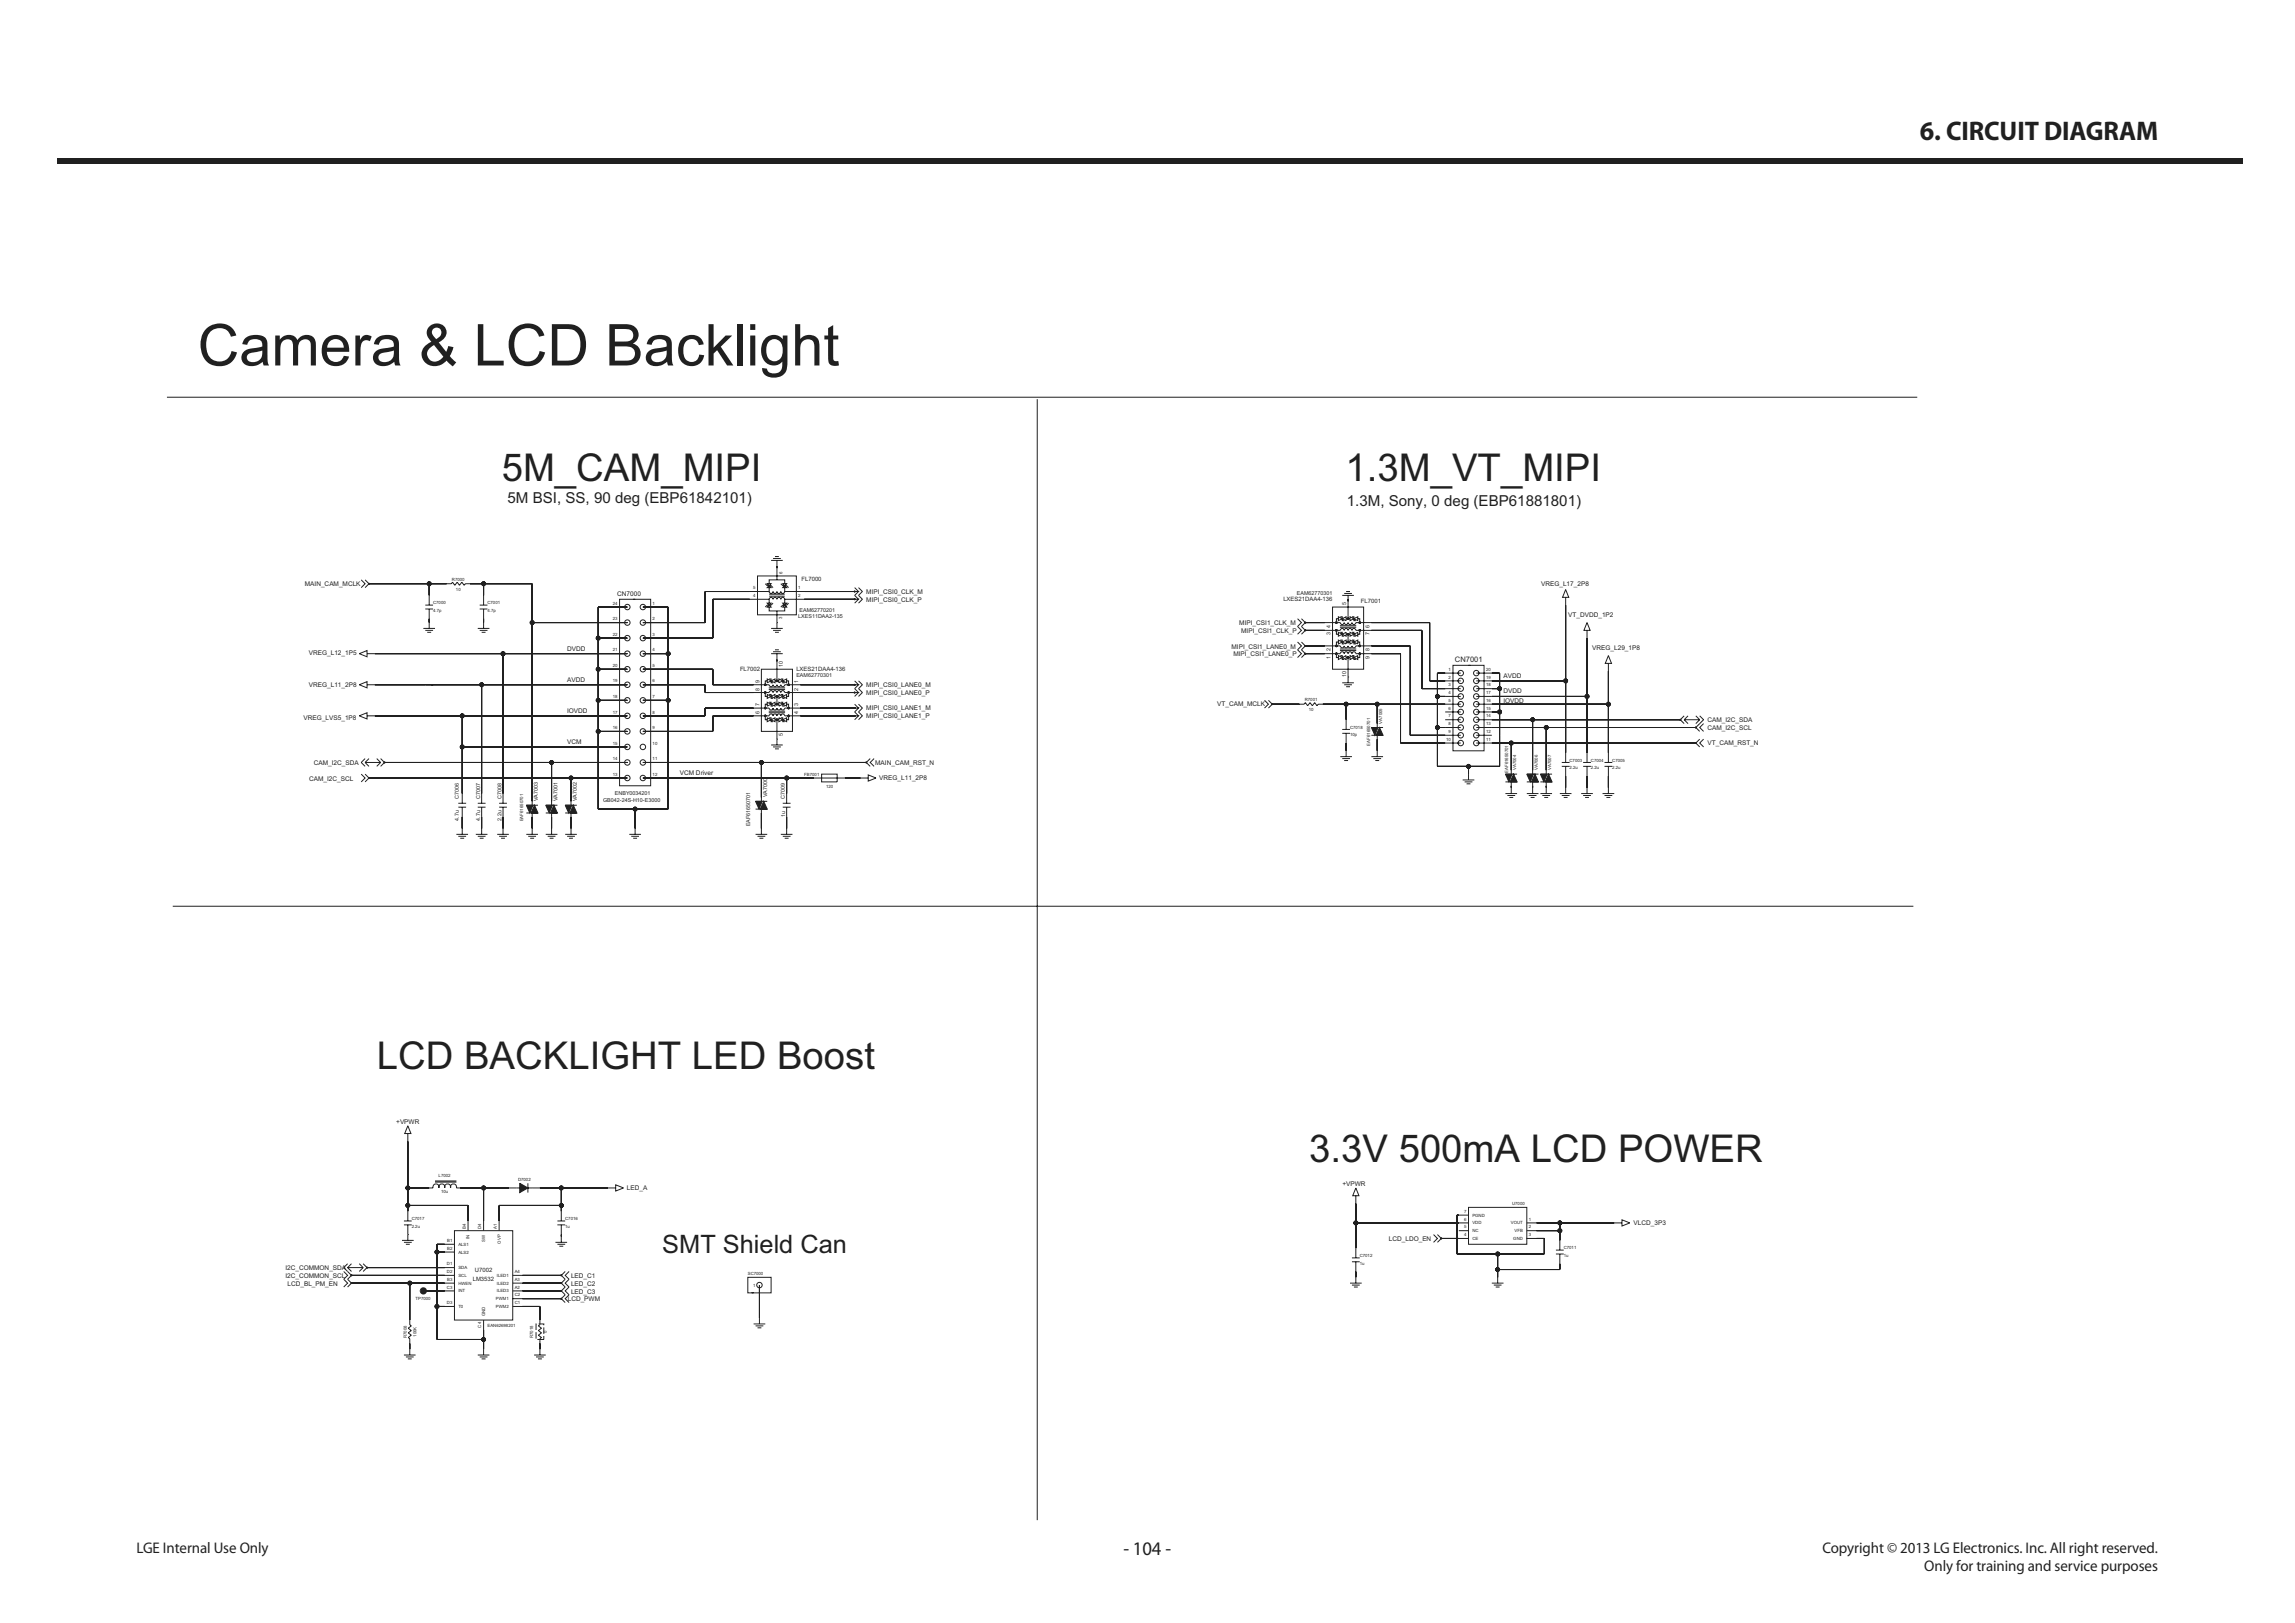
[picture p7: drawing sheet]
<svg xmlns="http://www.w3.org/2000/svg" width="420mm" height="297mm" viewBox="0 0 420 297" stroke-linecap="round" stroke-linejoin="round" font-family="sans-serif">
<defs><g id="words">
<text font-size="10.6" fill="#231f20" x="36.2" y="66.9">Camera &amp; LCD Backlight</text>
<g font-size="7" fill="#231f20">
<text x="91.8" y="88">5M_CAM_MIPI</text>
<text x="246.3" y="88.1">1.3M_VT_MIPI</text>
<text x="68.9" y="195.6">LCD BACKLIGHT LED Boost</text>
<text x="239.6" y="212.6">3.3V 500mA LCD POWER</text>
</g>
<text font-size="4.9" fill="#231f20" x="351.4" y="25.7">6. CIRCUIT DIAGRAM</text>
<text font-size="4.6" fill="#231f20" x="121.2" y="229.4">SMT Shield Can</text>
<text font-size="3.5" fill="#231f20" x="205.6" y="284.6">- 104 -</text>
<g font-size="2.8" fill="#231f20">
<text x="92.9" y="92">5M BSI, SS, 90 deg (EBP61842101)</text>
<text x="246.5" y="92.7">1.3M, Sony, 0 deg (EBP61881801)</text>
<text x="25" y="284.1">LGE Internal Use Only</text>
<text x="333.5" y="284.1">Copyright © 2013 LG Electronics. Inc. All right reserved.</text>
<text x="352.2" y="287.5">Only for training and service purposes</text>
</g>
<text font-size="1.4" fill="#231f20" x="266.3" y="121.2">CN7001</text>
<g font-size="1.2" fill="#231f20">
<text x="55.8" y="107.3">MAIN_CAM_MCLK</text>
<text x="282" y="107.1">VREG_L17_2P8</text>
<text x="112.9" y="109.1">CN7000</text>
<text x="158.5" y="110.1">MIPI_CSI0_CLK_P</text>
<text x="158.5" y="108.7">MIPI_CSI0_CLK_M</text>
<text x="287" y="112.8">VT_DVDD_1P2</text>
<text x="56.5" y="119.9">VREG_L12_1P5</text>
<text x="103.8" y="119.1">DVDD</text>
<text x="225.4" y="118.7">MIPI_CSI1_LANE0_M</text>
<text x="226.8" y="114.4">MIPI_CSI1_CLK_M</text>
<text x="227.2" y="115.9">MIPI_CSI1_CLK_P</text>
<text x="291.4" y="119">VREG_L29_1P8</text>
<text x="56.5" y="125.6">VREG_L11_2P8</text>
<text x="103.8" y="124.7">AVDD</text>
<text x="158.5" y="125.7">MIPI_CSI0_LANE0_M</text>
<text x="225.7" y="120.1">MIPI_CSI1_LANE0_P</text>
<text x="275.2" y="124">AVDD</text>
<text x="55.6" y="131.7">VREG_LVS5_1P8</text>
<text x="103.8" y="130.4">IOVDD</text>
<text x="158.5" y="130">MIPI_CSI0_LANE1_M</text>
<text x="158.5" y="127.2">MIPI_CSI0_LANE0_P</text>
<text x="158.5" y="131.4">MIPI_CSI0_LANE1_P</text>
<text x="222.8" y="129.2">VT_CAM_MCLK</text>
<text x="275.1" y="128.7">IOVDD</text>
<text x="275.2" y="126.9">DVDD</text>
<text x="103.8" y="136.1">VCM</text>
<text x="312.5" y="133.6">CAM_I2C_SCL</text>
<text x="312.5" y="132.1">CAM_I2C_SDA</text>
<text x="312.5" y="136.4">VT_CAM_RST_N</text>
<text x="56.6" y="142.9">CAM_I2C_SCL</text>
<text x="57.4" y="140">CAM_I2C_SDA</text>
<text x="124.4" y="141.8">VCM Driver</text>
<text x="160.2" y="140">MAIN_CAM_RST_N</text>
<text x="160.9" y="142.7">VREG_L11_2P8</text>
<text x="72.5" y="205.7">+VPWR</text>
<text x="114.7" y="217.8">LED_A</text>
<text x="245.7" y="217">+VPWR</text>
<text x="254.2" y="227.1">LCD_LDO_EN</text>
<text x="299" y="224.2">VLCD_3P3</text>
<text x="52.2" y="233.9">I2C_COMMON_SCL</text>
<text x="52.2" y="232.5">I2C_COMMON_SDA</text>
<text x="104.5" y="233.9">LED_C1</text>
<text x="52.6" y="235.3">LCD_BL_PM_EN</text>
<text x="103.9" y="238.2">LCD_PWM</text>
<text x="104.5" y="236.7">LED_C3</text>
<text x="104.5" y="235.3">LED_C2</text>
</g>
<g font-size="1.1" fill="#231f20">
<text x="146.7" y="106.3">FL7000</text>
<text x="234.9" y="110.1">LXES21DAA4-136</text>
<text x="249.1" y="110.4">FL7001</text>
<text x="135.4" y="122.9">FL7002</text>
<text x="145.7" y="122.9">LXES21DAA4-136</text>
<text x="86.9" y="232.7">U7002</text>
<text x="86.5" y="234.5">LM3532</text>
</g>
<g font-size="1" fill="#231f20">
<text x="146.1" y="113">LXES11DAA2-135</text>
<text x="146.3" y="112">EAM62770201</text>
<text x="237.3" y="109">EAM62770301</text>
<text x="246.3" y="110.7" transform="rotate(-90 246.3 110.7)">5</text>
<text x="243.5" y="119.1" transform="rotate(-90 243.5 119.1)">2</text>
<text x="243.5" y="116.3" transform="rotate(-90 243.5 116.3)">3</text>
<text x="243.5" y="114.8" transform="rotate(-90 243.5 114.8)">4</text>
<text x="250.6" y="119.1" transform="rotate(-90 250.6 119.1)">8</text>
<text x="250.6" y="116.3" transform="rotate(-90 250.6 116.3)">7</text>
<text x="250.6" y="114.8" transform="rotate(-90 250.6 114.8)">6</text>
<text x="139" y="125" transform="rotate(-90 139 125)">9</text>
<text x="143.2" y="122.1" transform="rotate(-90 143.2 122.1)">10</text>
<text x="145.7" y="123.9">EAM62770301</text>
<text x="146.1" y="125" transform="rotate(-90 146.1 125)">1</text>
<text x="243.5" y="120.5" transform="rotate(-90 243.5 120.5)">1</text>
<text x="246.3" y="123.9" transform="rotate(-90 246.3 123.9)">10</text>
<text x="250.6" y="120.5" transform="rotate(-90 250.6 120.5)">9</text>
<text x="139" y="130.6" transform="rotate(-90 139 130.6)">6</text>
<text x="139" y="129.2" transform="rotate(-90 139 129.2)">7</text>
<text x="139" y="126.4" transform="rotate(-90 139 126.4)">8</text>
<text x="146.1" y="130.6" transform="rotate(-90 146.1 130.6)">4</text>
<text x="146.1" y="129.2" transform="rotate(-90 146.1 129.2)">3</text>
<text x="146.1" y="126.4" transform="rotate(-90 146.1 126.4)">2</text>
<text x="143.2" y="134.7" transform="rotate(-90 143.2 134.7)">5</text>
<text x="84" y="146.3" transform="rotate(-90 84 146.3)">C7006</text>
<text x="87.9" y="146.3" transform="rotate(-90 87.9 146.3)">C7007</text>
<text x="91.8" y="146.3" transform="rotate(-90 91.8 146.3)">C7008</text>
<text x="98.5" y="146.6" transform="rotate(-90 98.5 146.6)">VA7003</text>
<text x="102" y="146.6" transform="rotate(-90 102 146.6)">VA7001</text>
<text x="105.6" y="146.6" transform="rotate(-90 105.6 146.6)">VA7002</text>
<text x="110.4" y="146.8">GB042-24S-H10-E3000</text>
<text x="112.5" y="145.4">ENBY0034201</text>
<text x="140.4" y="145.9" transform="rotate(-90 140.4 145.9)">VA7000</text>
<text x="143.6" y="146.3" transform="rotate(-90 143.6 146.3)">C7009</text>
<text x="143.7" y="149.5" transform="rotate(-90 143.7 149.5)">1u</text>
<text x="84" y="150.2" transform="rotate(-90 84 150.2)">4.7u</text>
<text x="87.9" y="150.2" transform="rotate(-90 87.9 150.2)">4.7u</text>
<text x="91.8" y="150.2" transform="rotate(-90 91.8 150.2)">2.2u</text>
<text x="137.3" y="151.2" transform="rotate(-90 137.3 151.2)">EAF61650701</text>
</g>
<g font-size=".8" fill="#231f20">
<text x="82.7" y="106.3">R7000</text>
<text x="137.8" y="107.8">5</text>
<text x="143.2" y="105" transform="rotate(-90 143.2 105)">6</text>
<text x="146.1" y="107.8">1</text>
<text x="79.3" y="112">4.7p</text>
<text x="79.3" y="110.6">C7000</text>
<text x="83.4" y="108.1">10</text>
<text x="89.2" y="112">4.7p</text>
<text x="89.2" y="110.6">C7001</text>
<text x="112.2" y="113.5">23</text>
<text x="112.2" y="110.7">24</text>
<text x="119.4" y="113.5">2</text>
<text x="119.4" y="110.7">1</text>
<text x="137.8" y="109.2">4</text>
<text x="143.1" y="113.3" transform="rotate(-90 143.1 113.3)">3</text>
<text x="146.1" y="109.2">2</text>
<text x="112.2" y="119.2">21</text>
<text x="112.2" y="116.3">22</text>
<text x="119.4" y="119.2">4</text>
<text x="119.4" y="116.3">3</text>
<text x="112.2" y="124.9">19</text>
<text x="112.2" y="122">20</text>
<text x="119.4" y="124.9">6</text>
<text x="119.4" y="122">5</text>
<text x="265.1" y="125.6">3</text>
<text x="265.1" y="124.2">2</text>
<text x="265.1" y="122.7">1</text>
<text x="271.9" y="125.6">18</text>
<text x="271.9" y="124.2">19</text>
<text x="271.9" y="122.7">20</text>
<text x="112.2" y="130.6">17</text>
<text x="112.2" y="127.7">18</text>
<text x="119.4" y="130.6">8</text>
<text x="119.4" y="127.7">7</text>
<text x="238.8" y="128.4">R7001</text>
<text x="239.5" y="130.1">10</text>
<text x="265.1" y="131.3">7</text>
<text x="265.1" y="129.9">6</text>
<text x="265.1" y="128.4">5</text>
<text x="265.1" y="127">4</text>
<text x="271.9" y="131.3">14</text>
<text x="271.9" y="129.9">15</text>
<text x="271.9" y="128.4">16</text>
<text x="271.9" y="127">17</text>
<text x="112.2" y="136.3">15</text>
<text x="112.2" y="133.4">16</text>
<text x="119.4" y="136.3">10</text>
<text x="119.4" y="133.4">9</text>
<text x="247.1" y="133.3">C7018</text>
<text x="247.1" y="134.8">10p</text>
<text x="250.8" y="136.4" transform="rotate(-90 250.8 136.4)">EAF61650701</text>
<text x="253" y="132.4" transform="rotate(-90 253 132.4)">VA7005</text>
<text x="264.7" y="135.5">10</text>
<text x="265.1" y="134.1">9</text>
<text x="265.1" y="132.7">8</text>
<text x="271.9" y="135.5">11</text>
<text x="271.9" y="134.1">12</text>
<text x="271.9" y="132.7">13</text>
<text x="112.2" y="141.9">13</text>
<text x="112.2" y="139.1">14</text>
<text x="119.4" y="141.9">12</text>
<text x="119.4" y="139.1">11</text>
<text x="147.2" y="142">FB7001</text>
<text x="276" y="141.4" transform="rotate(-90 276 141.4)">EAF61650701</text>
<text x="277.5" y="141" transform="rotate(-90 277.5 141)">VA7004</text>
<text x="281.4" y="141" transform="rotate(-90 281.4 141)">VA7006</text>
<text x="283.9" y="141" transform="rotate(-90 283.9 141)">VA7007</text>
<text x="287.2" y="139.4">C7003</text>
<text x="287.2" y="140.8">2.2u</text>
<text x="291.1" y="140.8">2.2u</text>
<text x="291.1" y="139.4">C7004</text>
<text x="295.1" y="139.4">C7005</text>
<text x="295.1" y="140.8">2.2u</text>
<text x="151.2" y="144.1">120</text>
<text x="95.8" y="150.3" transform="rotate(-90 95.8 150.3)">EAF61650701</text>
<text x="80.3" y="215.5">L7002</text>
<text x="80.7" y="218.3">10u</text>
<text x="94.8" y="216.2">D7002</text>
<text x="268" y="221.9">7</text>
<text x="276.7" y="220.4">U7000</text>
<text x="75.3" y="224.7">2.2u</text>
<text x="75.3" y="223.3">C7017</text>
<text x="81.8" y="227.3">B1</text>
<text x="83.9" y="228">ALS1</text>
<text x="85.2" y="224.9" transform="rotate(-90 85.2 224.9)">B4</text>
<text x="85.9" y="226.7" transform="rotate(-90 85.9 226.7)">IN</text>
<text x="88.1" y="224.9" transform="rotate(-90 88.1 224.9)">D4</text>
<text x="88.8" y="227.2" transform="rotate(-90 88.8 227.2)">SW</text>
<text x="90.9" y="224.9" transform="rotate(-90 90.9 224.9)">A1</text>
<text x="91.6" y="227.6" transform="rotate(-90 91.6 227.6)">OVP</text>
<text x="103.4" y="223.3">C7016</text>
<text x="103.4" y="224.7">1u</text>
<text x="268" y="226.2">4</text>
<text x="268" y="223.4">6</text>
<text x="268" y="224.8">5</text>
<text x="269.5" y="222.6">PGND</text>
<text x="269.5" y="225.5">NC</text>
<text x="269.5" y="224.1">VDD</text>
<text x="269.5" y="226.9">CE</text>
<text x="276.5" y="224.1">VOUT</text>
<text x="276.9" y="226.9">GND</text>
<text x="277.2" y="225.5">VFB</text>
<text x="279.8" y="226.2">3</text>
<text x="279.8" y="223.4">1</text>
<text x="279.8" y="224.8">2</text>
<text x="81.8" y="231.5">D1</text>
<text x="81.8" y="233">D2</text>
<text x="81.8" y="228.7">B2</text>
<text x="83.9" y="232.2">SDA</text>
<text x="83.9" y="229.4">ALS2</text>
<text x="83.9" y="233.7">SCL</text>
<text x="90.9" y="233.7">ILED1</text>
<text x="94.2" y="233">A4</text>
<text x="136.9" y="233.2">SC7000</text>
<text x="248.8" y="231.5">1u</text>
<text x="248.8" y="230">C7012</text>
<text x="286.2" y="230">1u</text>
<text x="286.2" y="228.6">C7011</text>
<text x="76.1" y="237.9">TP7000</text>
<text x="81.8" y="238.6">D3</text>
<text x="81.8" y="235.8">C3</text>
<text x="81.8" y="234.4">B3</text>
<text x="83.9" y="236.5">INT</text>
<text x="83.9" y="239.4">T0</text>
<text x="83.9" y="235.1">HWEN</text>
<text x="90.8" y="239.4">PWM2</text>
<text x="90.8" y="237.9">PWM1</text>
<text x="90.9" y="235.1">ILED2</text>
<text x="90.9" y="236.5">ILED3</text>
<text x="94.2" y="237.2">C2</text>
<text x="94.2" y="235.8">A2</text>
<text x="94.2" y="238.6">C1</text>
<text x="94.2" y="234.4">A3</text>
<text x="137.8" y="235.4">1</text>
<text x="74.4" y="244.9" transform="rotate(-90 74.4 244.9)">R7008</text>
<text x="76.2" y="244.6" transform="rotate(-90 76.2 244.6)">100K</text>
<text x="88.1" y="242.9" transform="rotate(-90 88.1 242.9)">C4</text>
<text x="88.8" y="240.9" transform="rotate(-90 88.8 240.9)">GND</text>
<text x="89.2" y="242.8">EAN62698201</text>
<text x="97.6" y="244.9" transform="rotate(-90 97.6 244.9)">R7018</text>
<text x="100.1" y="243.9" transform="rotate(-90 100.1 243.9)">0</text>
</g>
</g></defs>
<path d="M10.4 29h400v1h-400z" fill="#231f20"/>
<g fill="none" stroke="#231f20" stroke-width=".18">
<path d="M242.4 119.6h2.9M242.4 113.9h2.9M242.4 118.2h2.9M242.4 115.4h2.9M243.9 111.1h5.6v11.4h-5.6zM244.6 115.4v.7h.3M244.6 119.6v.7h.3M244.9 112.9l.7 .3-.7 .4zM244.9 113.2h-.3v.7M244.9 115.7l.7 .4-.7 .3zM244.9 117.1l.7 .4-.7 .3zM244.9 117.5h-.3v.7"/>
<path d="M244.9 120l.7 .3-.7 .4zM245.2 114.5h3M245.2 114.8h3M245.2 118.8h3M245.2 119.1h3M245.3 112.9h.3v.7h.4M245.3 115.7h.3v.7h.4M245.3 117.1h.3v.7h.4M245.3 120h.3v.7h.4M245.6 109h2.2M245.6 113.2l.8-.3v.7zM245.6 116.1l.8-.4v.7z"/>
<path d="M245.6 117.5l.8-.4v.7zM246 108.6h1.4M246.4 108.2h.7M246.4 113.2h.7M246.4 116.1h.7M246.4 117.5h.7M246.7 116.1v1.4M246.7 109v4.2M247.1 112.9l.7 .3-.7 .4zM247.1 115.7l.7 .4-.7 .3zM247.1 117.1l.7 .4-.7 .3zM247.1 120l.7 .3-.7 .4z"/>
<path d="M247.4 112.9h.4v.7h.3M247.4 115.7h.4v.7h.3M247.4 117.1h.4v.7h.3M247.4 120h.4v.7h.3M247.8 113.2l.7-.3v.7zM247.8 116.1l.7-.4v.7zM247.8 117.5l.7-.4v.7zM248.1 119.6h2.9M248.1 113.9h2.9M248.1 118.2h2.9M248.1 115.4h2.9M248.5 113.2h.3v.7"/>
<path d="M248.5 117.5h.3v.7M248.8 115.4v.7h-.3M248.8 119.6v.7h-.3M245.3 138.5h2.1M245.6 125h2.2M245.6 138.8h1.5M245.6 133.5h1.5M245.6 134.2h1.5M245.6 120.3l.8-.3v.7zM246 125.3h1.4M246 139.2h.7M246.4 125.7h.7"/>
<path d="M246.4 137.4v1.1M246.4 131.7v1.8M246.4 134.2v1.8M246.4 120.3h.7M246.7 120.3v4.7M247.8 120.3l.7-.3v.7zM285.8 139.5h1.4M286.5 137.8v1.7M289.7 139.5h1.4M290.4 137.8v1.7M293.6 139.5h1.5M294.3 137.8v1.7"/>
<path d="M285.8 140.2h1.4M286.5 140.2v1.8M289.7 140.2h1.4M290.4 140.2v1.8M293.6 140.2h1.5M294.3 140.2v1.8M102 223.4h1.4M102 224.1h1.4M102.7 221.7v1.7M102.7 224.1v1.8"/>
</g>
<circle cx="244.6" cy="113.9" r=".14" fill="#231f20"/>
<circle cx="244.6" cy="113.9" r=".14" fill="none" stroke="#231f20" stroke-width=".18"/>
<circle cx="246.7" cy="113.2" r=".14" fill="#231f20"/>
<circle cx="246.7" cy="113.2" r=".14" fill="none" stroke="#231f20" stroke-width=".18"/>
<circle cx="248.8" cy="113.9" r=".14" fill="#231f20"/>
<circle cx="248.8" cy="113.9" r=".14" fill="none" stroke="#231f20" stroke-width=".18"/>
<circle cx="248.8" cy="115.4" r=".14" fill="#231f20"/>
<circle cx="248.8" cy="115.4" r=".14" fill="none" stroke="#231f20" stroke-width=".18"/>
<circle cx="246.7" cy="116.1" r=".14" fill="#231f20"/>
<circle cx="246.7" cy="116.1" r=".14" fill="none" stroke="#231f20" stroke-width=".18"/>
<circle cx="244.6" cy="115.4" r=".14" fill="#231f20"/>
<circle cx="244.6" cy="115.4" r=".14" fill="none" stroke="#231f20" stroke-width=".18"/>
<circle cx="244.6" cy="118.2" r=".14" fill="#231f20"/>
<circle cx="244.6" cy="118.2" r=".14" fill="none" stroke="#231f20" stroke-width=".18"/>
<circle cx="246.7" cy="117.5" r=".14" fill="#231f20"/>
<circle cx="246.7" cy="117.5" r=".14" fill="none" stroke="#231f20" stroke-width=".18"/>
<circle cx="248.8" cy="118.2" r=".14" fill="#231f20"/>
<circle cx="248.8" cy="118.2" r=".14" fill="none" stroke="#231f20" stroke-width=".18"/>
<circle cx="248.8" cy="119.6" r=".14" fill="#231f20"/>
<circle cx="248.8" cy="119.6" r=".14" fill="none" stroke="#231f20" stroke-width=".18"/>
<circle cx="246.7" cy="120.3" r=".14" fill="#231f20"/>
<circle cx="246.7" cy="120.3" r=".14" fill="none" stroke="#231f20" stroke-width=".18"/>
<circle cx="244.6" cy="119.6" r=".14" fill="#231f20"/>
<g fill="none" stroke="#231f20" stroke-width=".18">
<path d="M81.7 106.8h.9l.2-.3 .4 .6 .5-.6 .4 .6 .4-.6 .4 .6 .3-.3h.8M245.3 113.9a.36 .36 0 0 0 .3 .4 .36 .36 0 0 0 .4-.4 .36 .36 0 0 0 .4 .4 .36 .36 0 0 0 .3-.4 .36 .36 0 0 0 .4 .4 .36 .36 0 0 0 .3-.4 .36 .36 0 0 0 .4 .4 .36 .36 0 0 0 .3-.4M245.3 115.4a.36 .36 0 0 1 .3-.4 .36 .36 0 0 1 .4 .4 .36 .36 0 0 1 .4-.4 .36 .36 0 0 1 .3 .4 .36 .36 0 0 1 .4-.4 .36 .36 0 0 1 .3 .4 .36 .36 0 0 1 .4-.4 .36 .36 0 0 1 .3 .4M245.3 118.2a.36 .36 0 0 0 .3 .4 .36 .36 0 0 0 .4-.4 .36 .36 0 0 0 .4 .4 .36 .36 0 0 0 .3-.4 .36 .36 0 0 0 .4 .4 .36 .36 0 0 0 .3-.4 .36 .36 0 0 0 .4 .4 .36 .36 0 0 0 .3-.4M245.3 119.6a.36 .36 0 0 1 .3-.3 .36 .36 0 0 1 .4 .3 .36 .36 0 0 1 .4-.3 .36 .36 0 0 1 .3 .3 .36 .36 0 0 1 .4-.3 .36 .36 0 0 1 .3 .3 .36 .36 0 0 1 .4-.3 .36 .36 0 0 1 .3 .3M237.8 128.9h.9l.2-.3 .4 .5 .4-.5 .5 .5 .4-.5 .4 .5 .2-.2h.9M136.9 233.7h4.2v2.9h-4.2zM137.6 236.6h.3M262.3 225.9l.8 .7-.8 .7M263.1 225.9l.7 .7-.7 .7M98.8 241.6v.8M98.8 245v.8"/>
<path d="M137.9 242.3h2.2M138.3 242.6h1.4M138.6 243h.7M139 241.2v1.1"/>
<circle cx="244.6" cy="119.6" r=".14"/>
<circle cx="139" cy="235.2" r=".5"/>
</g>
<g fill="none" stroke="#231f20" stroke-width=".18" stroke-dasharray="1.2 .4" stroke-linecap="butt">
<path d="M98.5 244.3l.3-.2M98.5 243.5l.3-.2M98.5 242.6l.3-.2M98.8 245l.3-.2M98.8 244.5l-.3-.2M98.8 244.1l.3-.2M98.8 243.7l-.3-.2M98.8 243.3l.3-.2M98.8 242.8l-.3-.2M99.1 244.8l-.3-.3M99.1 243.9l-.3-.2M99.1 243.1l-.3-.3"/>
<path d="M99.5 245.1h-1.4v-2.8h1.4v2.8"/>
</g>
<circle cx="263.8" cy="226.6" r=".07" fill="#231f20"/>
<g fill="none" stroke="#231f20" stroke-width=".18">
<path d="M77.5 115h2.1M77.8 110.7h1.5M77.8 111.4h1.5M77.8 115.4h1.5M78.2 115.7h.7M78.5 109v1.7M78.5 111.4v1.8M78.5 113.9v1.1M87.4 115h2.2M87.8 115.4h1.4M88.1 115.7h.8M88.5 113.9v1.1"/>
<path d="M73.6 227h2.1M73.9 227.3h1.4M74.3 227.7h.7M74.6 225.9v1.1M77.5 236.2h.1M77.5 236.1v.3M75 241.6v.8l.3 .2-.6 .5 .6 .4-.6 .4 .6 .4-.6 .5 .3 .2v.8"/>
<circle cx="263.8" cy="226.6" r=".07"/>
</g>
<circle cx="77.5" cy="236.2" r=".36" fill="#231f20"/>
<g fill="none" stroke="#231f20" stroke-width=".18">
<path d="M137.2 109.7h3.6M137.2 108.2h3.6M138.6 105.4h7.1v7.1h-7.1zM140.1 106.8l.3 .4h.7l.4 .3M140.4 110.4h.7l-.3 .3 .3 .4h-.7l.4-.4zM140.4 106.8h.7l-.3 .4 .3 .3h-.7l.4-.3zM140.8 111.1v.7h2.8v-.7M140.8 106.8v-.7h2.8v.7M140.8 109.7a.36 .36 0 0 1 .3-.4 .36 .36 0 0 1 .4 .4 .36 .36 0 0 1 .3-.4 .36 .36 0 0 1 .4 .4 .36 .36 0 0 1 .3-.4 .36 .36 0 0 1 .4 .4 .36 .36 0 0 1 .4-.4 .36 .36 0 0 1 .3 .4M140.8 108.2a.36 .36 0 0 0 .3 .4 .36 .36 0 0 0 .4-.4 .36 .36 0 0 0 .3 .4 .36 .36 0 0 0 .4-.4 .36 .36 0 0 0 .3 .4 .36 .36 0 0 0 .4-.4 .36 .36 0 0 0 .4 .4 .36 .36 0 0 0 .3-.4M140.8 107.5v.7M140.8 109.7v.7"/>
<path d="M140.8 109.1h2.8M140.8 108.7h2.8M141.5 110.4l-.4 .3h-.7l-.3 .4M142.2 104v2.1M142.2 111.8v2.1M142.9 106.8l.4 .4h.7l.3 .3M143.3 110.4h.7l-.4 .3 .4 .4h-.7l.3-.4zM143.3 106.8h.7l-.4 .4 .4 .3h-.7l.3-.3zM143.6 109.7h3.6M143.6 108.2h3.6M143.6 107.5v.7M143.6 109.7v.7"/>
<path d="M144.3 110.4l-.3 .3h-.7l-.4 .4M137.9 125.3h2.9M137.9 131h2.9M137.9 126.7h2.9M137.9 129.6h2.9M139.3 122.5h5.7v11.3h-5.7zM140.1 131v.7h.3M140.1 126.7v.7h.3M140.4 131.4l.7 .3-.7 .4zM140.4 128.9h-.3v.7M140.4 128.5l.7 .4-.7 .3zM140.4 127.1l.7 .3-.7 .4z"/>
<path d="M140.4 124.6h-.3v.7M140.4 124.2l.7 .4-.7 .4zM140.7 130.4h3M140.7 130.1h3M140.7 126.2h3M140.7 125.9h3M140.8 131.4h.3v.7h.4M140.8 128.5h.3v.7h.4M140.8 127.1h.3v.7h.4M140.8 124.2h.3v.8h.4M141.1 131.7l.7-.3v.7zM141.1 128.9l.7-.4v.7z"/>
<path d="M141.1 127.4l.7-.3v.7zM141.1 124.6l.7-.4v.8zM141.8 131.7h.7M141.8 128.9h.7M141.8 127.4h.7M141.8 124.6h.7M142.2 121v3.6M142.2 127.4v1.5M142.2 131.7v3.6M142.5 131.4l.8 .3-.8 .4zM142.5 128.5l.8 .4-.8 .3zM142.5 127.1l.8 .3-.8 .4z"/>
<path d="M142.5 124.2l.8 .4-.8 .4zM142.9 131.4h.4v.7h.3M142.9 128.5h.4v.7h.3M142.9 127.1h.4v.7h.3M142.9 124.2h.4v.8h.3M143.3 131.7l.7-.3v.7zM143.3 128.9l.7-.4v.7zM143.3 127.4l.7-.3v.7zM143.3 124.6l.7-.4v.8zM143.6 125.3h2.8M143.6 131h2.8M143.6 126.7h2.8"/>
<path d="M143.6 129.6h2.8M144 128.9h.3v.7M144 124.6h.3v.7M144.3 131v.7h-.3M144.3 126.7v.7h-.3"/>
<circle cx="77.5" cy="236.2" r=".57"/>
<circle cx="77.5" cy="236.2" r=".36"/>
</g>
<circle cx="144.3" cy="131" r=".14" fill="#231f20"/>
<circle cx="144.3" cy="131" r=".14" fill="none" stroke="#231f20" stroke-width=".18"/>
<circle cx="142.2" cy="131.7" r=".14" fill="#231f20"/>
<circle cx="142.2" cy="131.7" r=".14" fill="none" stroke="#231f20" stroke-width=".18"/>
<circle cx="140.1" cy="131" r=".14" fill="#231f20"/>
<circle cx="140.1" cy="131" r=".14" fill="none" stroke="#231f20" stroke-width=".18"/>
<circle cx="140.1" cy="129.6" r=".14" fill="#231f20"/>
<circle cx="140.1" cy="129.6" r=".14" fill="none" stroke="#231f20" stroke-width=".18"/>
<circle cx="142.2" cy="128.9" r=".14" fill="#231f20"/>
<circle cx="142.2" cy="128.9" r=".14" fill="none" stroke="#231f20" stroke-width=".18"/>
<circle cx="144.3" cy="129.6" r=".14" fill="#231f20"/>
<circle cx="144.3" cy="129.6" r=".14" fill="none" stroke="#231f20" stroke-width=".18"/>
<circle cx="144.3" cy="126.7" r=".14" fill="#231f20"/>
<circle cx="144.3" cy="126.7" r=".14" fill="none" stroke="#231f20" stroke-width=".18"/>
<circle cx="142.2" cy="127.4" r=".14" fill="#231f20"/>
<circle cx="142.2" cy="127.4" r=".14" fill="none" stroke="#231f20" stroke-width=".18"/>
<circle cx="140.1" cy="126.7" r=".14" fill="#231f20"/>
<circle cx="140.1" cy="126.7" r=".14" fill="none" stroke="#231f20" stroke-width=".18"/>
<circle cx="140.1" cy="125.3" r=".14" fill="#231f20"/>
<circle cx="140.1" cy="125.3" r=".14" fill="none" stroke="#231f20" stroke-width=".18"/>
<circle cx="142.2" cy="124.6" r=".14" fill="#231f20"/>
<circle cx="142.2" cy="124.6" r=".14" fill="none" stroke="#231f20" stroke-width=".18"/>
<circle cx="144.3" cy="125.3" r=".14" fill="#231f20"/>
<g fill="none" stroke="#231f20" stroke-width=".18">
<path d="M141.1 119.6h2.2M141.1 115h2.2M141.5 119.3h1.4M141.5 115.4h1.4M141.8 118.9h.7M141.8 115.7h.7M142.2 113.9v1.1M142.2 119.6v1.1M140.8 131a.36 .36 0 0 1 .3-.4 .36 .36 0 0 1 .4 .4 .36 .36 0 0 1 .3-.4 .36 .36 0 0 1 .4 .4 .36 .36 0 0 1 .3-.4 .36 .36 0 0 1 .4 .4 .36 .36 0 0 1 .4-.4 .36 .36 0 0 1 .3 .4M140.8 129.6a.36 .36 0 0 0 .3 .3 .36 .36 0 0 0 .4-.3 .36 .36 0 0 0 .3 .3 .36 .36 0 0 0 .4-.3 .36 .36 0 0 0 .3 .3 .36 .36 0 0 0 .4-.3 .36 .36 0 0 0 .4 .3 .36 .36 0 0 0 .3-.3M140.8 126.7a.36 .36 0 0 1 .3-.3 .36 .36 0 0 1 .4 .3 .36 .36 0 0 1 .3-.3 .36 .36 0 0 1 .4 .3 .36 .36 0 0 1 .3-.3 .36 .36 0 0 1 .4 .3 .36 .36 0 0 1 .4-.3 .36 .36 0 0 1 .3 .3M140.8 125.3a.36 .36 0 0 0 .3 .4 .36 .36 0 0 0 .4-.4 .36 .36 0 0 0 .3 .4 .36 .36 0 0 0 .4-.4 .36 .36 0 0 0 .3 .4 .36 .36 0 0 0 .4-.4 .36 .36 0 0 0 .4 .4 .36 .36 0 0 0 .3-.4"/>
<path d="M252 132.4v.7M252 134.6v.7M83.9 147h1.4M83.9 147.7h1.4M84.6 145.2v1.8M84.6 147.7v1.8M87.4 147h1.5M87.4 147.7h1.5M88.1 145.2v1.8M88.1 147.7v1.8M91.3 147h1.5M91.3 147.7h1.5"/>
<path d="M92.1 145.2v1.8M92.1 147.7v1.8M143.3 147h1.4M143.3 147.7h1.4M144 145.2v1.8M144 147.7v1.8"/>
<circle cx="144.3" cy="125.3" r=".14"/>
</g>
<path d="M251 133.1h1.2l-.6 1.5z" fill-rule="evenodd" fill="#231f20"/>
<path d="M251 133.1h1.2l-.6 1.5z" fill="none" stroke="#231f20" stroke-width=".18"/>
<path d="M252.5 133.1l.6 1.5h-1.3z" fill-rule="evenodd" fill="#231f20"/>
<path d="M66.1 106.1l.7 .7-.7 .7M66.8 106.1l.7 .7-.7 .7M286.5 107.9l.6 1.4h-1.1zM286.5 109.3v1.4M294.3 120l.6 1.4h-1.1zM251 133.1h2.1M251 134.6h2.1M252.5 133.1l.6 1.5h-1.3zM294.3 121.4v1.4" fill="none" stroke="#231f20" stroke-width=".18"/>
<circle cx="67.5" cy="106.8" r=".07" fill="#231f20"/>
<g fill="none" stroke="#231f20" stroke-width=".18">
<path d="M159.2 138.8l-.7 .7 .7 .7M160 138.8l-.8 .7 .8 .7"/>
<circle cx="67.5" cy="106.8" r=".07"/>
</g>
<circle cx="158.5" cy="139.5" r=".07" fill="#231f20"/>
<g fill="none" stroke="#231f20" stroke-width=".18">
<path d="M156.4 109.7h.7l-.7 .7M156.4 109.7h.1M156.4 109l.7 .7M157.1 109l.7 .7-.7 .7"/>
<circle cx="158.5" cy="139.5" r=".07"/>
</g>
<circle cx="156.4" cy="109.7" r=".07" fill="#231f20"/>
<g fill="none" stroke="#231f20" stroke-width=".18">
<path d="M156.4 108.2h.7l-.7 .8M156.4 108.2h.1M156.4 107.5l.7 .7M157.1 107.5l.7 .7-.7 .8"/>
<circle cx="156.4" cy="109.7" r=".07"/>
</g>
<circle cx="156.4" cy="108.2" r=".07" fill="#231f20"/>
<g fill="none" stroke="#231f20" stroke-width=".18">
<path d="M141.1 136.3h2.2M141.5 136.7h1.4M141.8 137h.7M142.2 135.3v1M156.4 129.6h.7l-.7 .7M156.4 129.6h.1M156.4 128.9l.7 .7M157.1 128.9l.7 .7-.7 .7"/>
<circle cx="156.4" cy="108.2" r=".07"/>
</g>
<circle cx="156.4" cy="129.6" r=".07" fill="#231f20"/>
<g fill="none" stroke="#231f20" stroke-width=".18">
<path d="M156.4 126.7h.7l-.7 .7M156.4 126.7h.1M156.4 126l.7 .7M157.1 126l.7 .7-.7 .7"/>
<circle cx="156.4" cy="129.6" r=".07"/>
</g>
<circle cx="156.4" cy="126.7" r=".07" fill="#231f20"/>
<g fill="none" stroke="#231f20" stroke-width=".18">
<path d="M156.4 125.3h.7l-.7 .7M156.4 125.3h.1M156.4 124.6l.7 .7M157.1 124.6l.7 .7-.7 .7"/>
<circle cx="156.4" cy="126.7" r=".07"/>
</g>
<circle cx="156.4" cy="125.3" r=".07" fill="#231f20"/>
<g fill="none" stroke="#231f20" stroke-width=".18">
<path d="M156.4 131h.7l-.7 .7M156.4 131h.1M156.4 130.3l.7 .7M157.1 130.3l.7 .7-.7 .7"/>
<circle cx="156.4" cy="125.3" r=".07"/>
</g>
<circle cx="156.4" cy="131" r=".07" fill="#231f20"/>
<g fill="none" stroke="#231f20" stroke-width=".18">
<path d="M66.8 139.5h2.9M66.8 138.8l-.7 .7 .7 .7M66.8 139.5l.7 .7M67.5 138.8l-.7 .7M68.9 138.8l.8 .7M69.7 138.8l.7 .7-.7 .7M69.7 139.5l-.8 .7M70.4 139.5h.1"/>
<circle cx="156.4" cy="131" r=".07"/>
</g>
<circle cx="70.4" cy="139.5" r=".07" fill="#231f20"/>
<g fill="none" stroke="#231f20" stroke-width=".18">
<path d="M113.4 109.7h5.7v34.1h-5.7zM115.9 109.7h.3M65.7 125.3l1.5-.6v1.2zM67.2 125.3h1.4M66.1 141.7l.7 .7-.7 .7M66.8 141.7l.7 .7-.7 .7M99.9 152.7h2.1M100.2 153h1.5M100.6 153.4h.7M100.9 151.6v1.1M138.3 152.7h2.1M138.6 153h1.5"/>
<path d="M139 153.4h.7M139.3 151.6v1.1M148.9 142.4h5.7M150.4 141.7h2.8v1.4h-2.8z"/>
<circle cx="114.8" cy="113.9" r=".5"/>
<circle cx="114.8" cy="119.6" r=".5"/>
<circle cx="114.8" cy="116.8" r=".5"/>
<circle cx="114.8" cy="111.1" r=".5"/>
<circle cx="117.7" cy="113.9" r=".5"/>
<circle cx="117.7" cy="119.6" r=".5"/>
<circle cx="117.7" cy="116.8" r=".5"/>
<circle cx="117.7" cy="111.1" r=".5"/>
<circle cx="70.4" cy="139.5" r=".07"/>
<circle cx="114.8" cy="139.5" r=".5"/>
<circle cx="114.8" cy="122.5" r=".5"/>
<circle cx="114.8" cy="125.3" r=".5"/>
<circle cx="114.8" cy="128.2" r=".5"/>
<circle cx="114.8" cy="133.8" r=".5"/>
<circle cx="114.8" cy="131" r=".5"/>
<circle cx="114.8" cy="136.7" r=".5"/>
<circle cx="117.7" cy="139.5" r=".5"/>
<circle cx="117.7" cy="122.5" r=".5"/>
<circle cx="117.7" cy="128.2" r=".5"/>
<circle cx="117.7" cy="125.3" r=".5"/>
<circle cx="117.7" cy="133.8" r=".5"/>
<circle cx="117.7" cy="131" r=".5"/>
<circle cx="117.7" cy="136.7" r=".5"/>
<circle cx="114.8" cy="142.4" r=".5"/>
<circle cx="117.7" cy="142.4" r=".5"/>
</g>
<circle cx="67.5" cy="142.4" r=".07" fill="#231f20"/>
<g fill="none" stroke="#231f20" stroke-width=".18">
<path d="M231.4 128.2l.7 .7-.7 .7M232.1 128.2l.7 .7-.7 .7M251 138.5h2.1M251.3 138.8h1.5M251.7 139.2h.7M252 137.4v1.1M103.4 152.7h2.2M103.8 153h1.4M104.1 153.4h.8M104.5 151.6v1.1"/>
<circle cx="67.5" cy="142.4" r=".07"/>
</g>
<circle cx="232.8" cy="128.9" r=".07" fill="#231f20"/>
<g fill="none" stroke="#231f20" stroke-width=".18">
<path d="M65.7 119.6l1.5-.5v1.1zM67.2 119.6h1.4M87.8 110.7h1.4M87.8 111.4h1.4M88.5 109v1.7M88.5 111.4v1.8M141.1 102.6h2.2M141.5 102.2h1.4M141.8 101.8h.7M142.2 102.6v1M290.4 113.9l.6 1.5h-1.1zM290.4 115.4v1.4"/>
<path d="M65.7 131l1.5-.6v1.2zM67.2 131h1.4M264.5 123.2h2.8M264.5 124.6h2.8M264.5 126h2.8M264.5 127.4h2.8M264.5 128.9h2.8M264.5 130.3h2.8M264.5 131.7h2.8M264.5 133.1h2.8M264.5 134.6h2.8M264.5 136h2.8"/>
<path d="M265.9 121.8h5.7v15.6h-5.7zM268.7 121.8h.4M270.2 123.2h2.8M270.2 124.6h2.8M270.2 126h2.8M270.2 127.4h2.8M270.2 128.9h2.8M270.2 130.3h2.8M270.2 131.7h2.8M270.2 133.1h2.8M270.2 134.6h2.8M270.2 136h2.8"/>
<path d="M83.5 152.7h2.2M83.9 153h1.4M84.2 153.4h.7M84.6 151.6v1.1M87.1 152.7h2.1M87.4 153h1.5M87.8 153.4h.7M88.1 151.6v1.1M91 152.7h2.1M91.3 153h1.5M91.7 153.4h.7M92.1 151.6v1.1"/>
<path d="M96.3 152.7h2.2M96.7 153h1.4M97 153.4h.7M97.4 151.6v1.1M104.5 146.6v.7M104.5 148.8v.7M115.2 152.7h2.1M115.5 153h1.4M115.9 153.4h.7M116.2 151.6v1.1M142.9 152.7h2.1M143.3 153h1.4"/>
<path d="M143.6 153.4h.7M144 151.6v1.1"/>
<circle cx="232.8" cy="128.9" r=".07"/>
<circle cx="267.3" cy="136" r=".5"/>
<circle cx="267.3" cy="131.7" r=".5"/>
<circle cx="267.3" cy="123.2" r=".5"/>
<circle cx="267.3" cy="124.6" r=".5"/>
<circle cx="267.3" cy="126" r=".5"/>
<circle cx="267.3" cy="128.9" r=".5"/>
<circle cx="267.3" cy="133.1" r=".5"/>
<circle cx="267.3" cy="134.6" r=".5"/>
<circle cx="267.3" cy="127.4" r=".5"/>
<circle cx="267.3" cy="130.3" r=".5"/>
<circle cx="270.2" cy="123.2" r=".5"/>
<circle cx="270.2" cy="128.9" r=".5"/>
<circle cx="270.2" cy="136" r=".5"/>
<circle cx="270.2" cy="131.7" r=".5"/>
<circle cx="270.2" cy="126" r=".5"/>
<circle cx="270.2" cy="124.6" r=".5"/>
<circle cx="270.2" cy="134.6" r=".5"/>
<circle cx="270.2" cy="133.1" r=".5"/>
<circle cx="270.2" cy="127.4" r=".5"/>
<circle cx="270.2" cy="130.3" r=".5"/>
</g>
<path d="M103.4 147.4h1.2l-.5 1.4z" fill-rule="evenodd" fill="#231f20"/>
<path d="M103.4 147.4h1.2l-.5 1.4z" fill="none" stroke="#231f20" stroke-width=".18"/>
<path d="M104.9 147.4l.7 1.4h-1.3z" fill-rule="evenodd" fill="#231f20"/>
<path d="M100.9 146.6v.7M100.9 148.8v.7M103.4 147.4h2.2M103.4 148.8h2.2M104.9 147.4l.7 1.4h-1.3z" fill="none" stroke="#231f20" stroke-width=".18"/>
<path d="M99.9 147.4h1.2l-.6 1.4z" fill-rule="evenodd" fill="#231f20"/>
<path d="M99.9 147.4h1.2l-.6 1.4z" fill="none" stroke="#231f20" stroke-width=".18"/>
<path d="M101.4 147.4l.6 1.4h-1.3z" fill-rule="evenodd" fill="#231f20"/>
<path d="M311.1 135.3l-.8 .7 .8 .7M311.8 135.3l-.7 .7 .7 .7M99.9 147.4h2.1M99.9 148.8h2.1M101.4 147.4l.6 1.4h-1.3zM293.3 145.2h2.1M293.6 145.6h1.5M294 145.9h.7M294.3 144.2v1" fill="none" stroke="#231f20" stroke-width=".18"/>
<circle cx="310.3" cy="136" r=".07" fill="#231f20"/>
<g fill="none" stroke="#231f20" stroke-width=".18">
<path d="M307.5 131.7h.1M308.2 131l-.7 .7 .7 .7M308.2 131.7h2.9M308.2 131.7l.7 .7M308.9 131l-.7 .7M310.3 131l.8 .7M311.1 131l.7 .7-.7 .7M311.1 131.7l-.8 .7"/>
<circle cx="310.3" cy="136" r=".07"/>
</g>
<circle cx="307.5" cy="131.7" r=".07" fill="#231f20"/>
<g fill="none" stroke="#231f20" stroke-width=".18">
<path d="M237.5 118.9l.7 .7-.7 .7M238.2 118.9l.7 .7-.7 .7"/>
<circle cx="307.5" cy="131.7" r=".07"/>
</g>
<circle cx="238.9" cy="119.6" r=".07" fill="#231f20"/>
<g fill="none" stroke="#231f20" stroke-width=".18">
<path d="M237.5 113.2l.7 .7-.7 .7M238.2 113.2l.7 .7-.7 .7M285.5 145.2h2.1M285.8 145.6h1.4M286.2 145.9h.7M286.5 144.2v1"/>
<circle cx="238.9" cy="119.6" r=".07"/>
</g>
<circle cx="238.9" cy="113.9" r=".07" fill="#231f20"/>
<g fill="none" stroke="#231f20" stroke-width=".18">
<path d="M237.5 114.6l.7 .8-.7 .7M238.2 114.6l.7 .8-.7 .7"/>
<circle cx="238.9" cy="113.9" r=".07"/>
</g>
<circle cx="238.9" cy="115.4" r=".07" fill="#231f20"/>
<g fill="none" stroke="#231f20" stroke-width=".18">
<path d="M237.5 117.5l.7 .7-.7 .7M238.2 117.5l.7 .7-.7 .7"/>
<circle cx="238.9" cy="115.4" r=".07"/>
</g>
<circle cx="238.9" cy="118.2" r=".07" fill="#231f20"/>
<g fill="none" stroke="#231f20" stroke-width=".18">
<path d="M311.1 132.4l-.8 .7 .8 .7M311.8 132.4l-.7 .7 .7 .7M275.5 145.2h2.1M275.9 145.6h1.4M276.2 145.9h.7M276.6 144.2v1"/>
<circle cx="238.9" cy="118.2" r=".07"/>
</g>
<circle cx="310.3" cy="133.1" r=".07" fill="#231f20"/>
<g fill="none" stroke="#231f20" stroke-width=".18">
<path d="M139.3 145.9v.7M139.3 148.1v.7M267.7 142.7h2.1M268 143.1h1.5M268.4 143.4h.7M268.7 141.7v1M289.4 145.2h2.1M289.7 145.6h1.4M290.1 145.9h.7M290.4 144.2v1"/>
<circle cx="310.3" cy="133.1" r=".07"/>
</g>
<path d="M138.3 146.6h1.2l-.6 1.5z" fill-rule="evenodd" fill="#231f20"/>
<path d="M138.3 146.6h1.2l-.6 1.5z" fill="none" stroke="#231f20" stroke-width=".18"/>
<path d="M139.8 146.6l.6 1.5h-1.3z" fill-rule="evenodd" fill="#231f20"/>
<g fill="none" stroke="#231f20" stroke-width=".18">
<path d="M138.3 146.6h2.1M138.3 148.1h2.1M139.8 146.6l.6 1.5h-1.3zM157.5 142.4h1.4M158.9 141.8l1.4 .6-1.4 .5zM74.6 206l.6 1.4h-1.1zM74.6 207.4v1.5M111.3 217.4h1.4M112.7 216.8l1.4 .6-1.4 .6zM63.6 232h2.9M63.6 231.3l-.7 .7 .7 .7M63.6 232l.7 .7"/>
<path d="M64.3 231.3l-.7 .7M65.7 231.3l.8 .7M66.5 231.3l.7 .7-.7 .7M66.5 232l-.8 .7M67.2 232h.1M101.7 227.3h2.1M102 227.7h1.4M102.4 228.1h.7M102.7 226.3v1M87.4 248h2.2M87.8 248.3h1.4M88.1 248.7h.8"/>
<path d="M88.5 246.9v1.1M97.7 248h2.2M98.1 248.3h1.4M98.5 248.7h.7M98.8 246.9v1.1"/>
</g>
<circle cx="67.2" cy="232" r=".07" fill="#231f20"/>
<g fill="none" stroke="#231f20" stroke-width=".18">
<path d="M62.9 232.7l.7 .7-.7 .7M63.6 232.7l.7 .7-.7 .7"/>
<circle cx="67.2" cy="232" r=".07"/>
</g>
<circle cx="64.3" cy="233.4" r=".07" fill="#231f20"/>
<g fill="none" stroke="#231f20" stroke-width=".18">
<path d="M103.4 236.9l-.7 .8 .7 .7M104.1 236.9l-.7 .8 .7 .7"/>
<circle cx="64.3" cy="233.4" r=".07"/>
</g>
<circle cx="102.7" cy="237.7" r=".07" fill="#231f20"/>
<g fill="none" stroke="#231f20" stroke-width=".18">
<path d="M103.4 234.1l-.7 .7 .7 .7M104.1 234.1l-.7 .7 .7 .7"/>
<circle cx="102.7" cy="237.7" r=".07"/>
</g>
<circle cx="102.7" cy="234.8" r=".07" fill="#231f20"/>
<g fill="none" stroke="#231f20" stroke-width=".18">
<path d="M103.4 235.5l-.7 .7 .7 .7M104.1 235.5l-.7 .7 .7 .7"/>
<circle cx="102.7" cy="234.8" r=".07"/>
</g>
<circle cx="102.7" cy="236.2" r=".07" fill="#231f20"/>
<g fill="none" stroke="#231f20" stroke-width=".18">
<path d="M103.4 232.7l-.7 .7 .7 .7M104.1 232.7l-.7 .7 .7 .7"/>
<circle cx="102.7" cy="236.2" r=".07"/>
</g>
<circle cx="102.7" cy="233.4" r=".07" fill="#231f20"/>
<g fill="none" stroke="#231f20" stroke-width=".18">
<path d="M93.1 217.4h1.4M97.4 217.4h1.4M73.9 223.4h1.4M73.9 224.1h1.4M74.6 221.7v1.7M74.6 224.1v1.8"/>
<circle cx="102.7" cy="233.4" r=".07"/>
</g>
<path d="M95.1 216.5l1.5 .9-1.5 .8z" fill-rule="evenodd" fill="#231f20"/>
<g fill="none" stroke="#231f20" stroke-width=".18">
<path d="M94.5 217.4h.6M95.1 216.5l1.5 .9-1.5 .8zM96.6 216.5v1.7M96.6 217.4h.8M62.9 234.1l.7 .7-.7 .7M63.6 234.1l.7 .7-.7 .7M81.4 227.7h1.8M81.4 236.2h1.8M81.4 239.1h1.8M81.4 232h1.8M81.4 234.8h1.8M81.4 233.4h1.8"/>
<path d="M81.4 229.1h1.8M83.2 225.2h10.6v16.4h-10.6zM85.7 223.4v1.8M88.5 223.4v1.8M91.3 223.4v1.8M93.8 236.2h1.8M93.8 239.1h1.8M93.8 234.8h1.8M93.8 233.4h1.8M93.8 237.7h1.8M73.9 248h2.2M74.3 248.3h1.4"/>
<path d="M74.6 248.7h.7M75 246.9v1.1M88.5 241.6v1.7"/>
</g>
<circle cx="64.3" cy="234.8" r=".07" fill="#231f20"/>
<g fill="none" stroke="#231f20" stroke-width=".18">
<path d="M97.4 146.6v.7M97.4 148.8v.7"/>
<circle cx="64.3" cy="234.8" r=".07"/>
</g>
<path d="M96.3 147.4h1.2l-.5 1.4z" fill-rule="evenodd" fill="#231f20"/>
<path d="M96.3 147.4h1.2l-.5 1.4z" fill="none" stroke="#231f20" stroke-width=".18"/>
<path d="M97.8 147.4l.7 1.4h-1.3z" fill-rule="evenodd" fill="#231f20"/>
<g fill="none" stroke="#231f20" stroke-width=".18">
<path d="M96.3 147.4h2.2M96.3 148.8h2.2M97.8 147.4l.7 1.4h-1.3zM279.4 145.2h2.1M279.8 145.6h1.4M280.1 145.9h.7M280.5 144.2v1M281.9 145.2h2.1M282.3 145.6h1.4M282.6 145.9h.7M283 144.2v1M283 141v.7"/>
<path d="M283 143.1v.7"/>
</g>
<path d="M281.9 141.7h1.2l-.6 1.4z" fill-rule="evenodd" fill="#231f20"/>
<path d="M281.9 141.7h1.2l-.6 1.4z" fill="none" stroke="#231f20" stroke-width=".18"/>
<path d="M283.4 141.7l.6 1.4h-1.2z" fill-rule="evenodd" fill="#231f20"/>
<path d="M280.5 141v.7M280.5 143.1v.7M281.9 141.7h2.1M281.9 143.1h2.1M283.4 141.7l.6 1.4h-1.2z" fill="none" stroke="#231f20" stroke-width=".18"/>
<path d="M279.4 141.7h1.2l-.5 1.4z" fill-rule="evenodd" fill="#231f20"/>
<path d="M279.4 141.7h1.2l-.5 1.4z" fill="none" stroke="#231f20" stroke-width=".18"/>
<path d="M280.9 141.7l.6 1.4h-1.2z" fill-rule="evenodd" fill="#231f20"/>
<path d="M276.6 141v.7M276.6 143.1v.7M279.4 141.7h2.1M279.4 143.1h2.1M280.9 141.7l.6 1.4h-1.2z" fill="none" stroke="#231f20" stroke-width=".18"/>
<path d="M275.5 141.7h1.2l-.6 1.4z" fill-rule="evenodd" fill="#231f20"/>
<path d="M275.5 141.7h1.2l-.6 1.4z" fill="none" stroke="#231f20" stroke-width=".18"/>
<path d="M277 141.7l.6 1.4h-1.2z" fill-rule="evenodd" fill="#231f20"/>
<g fill="none" stroke="#231f20" stroke-width=".18">
<path d="M109.5 111.1h5.3zM109.5 116.8h5.3zM109.5 111.1h5.3M109.5 116.8h5.3M109.5 111.1v5.7zM109.5 116.8v5.7zM109.5 111.1v37h12.8M117.7 119.6h4.6zM117.7 111.1h4.6zM117.7 111.1h4.6M117.7 119.6h4.6M122.3 111.1v8.5z"/>
<path d="M122.3 119.6v8.6zM122.3 111.1v37M109.5 128.2h5.3zM109.5 122.5h5.3zM109.5 133.8h5.3zM109.5 128.2h5.3M109.5 122.5h5.3M109.5 133.8h5.3M109.5 122.5v5.7zM109.5 128.2v5.6zM109.5 133.8v14.3zM117.7 128.2h4.6z"/>
<path d="M117.7 128.2h4.6M122.3 128.2v19.9zM109.5 148.1h6.7zM116.2 148.1v3.5zM116.2 148.1v3.5M116.2 148.1h6.1zM275.5 141.7h2.1M275.5 143.1h2.1M277 141.7l.6 1.4h-1.2zM78.5 217.4h.8a.56 .56 0 0 1 .5-.8 .56 .56 0 0 1 .5 .8 .56 .56 0 0 1 .6-.8 .56 .56 0 0 1 .5 .8 .56 .56 0 0 1 .5-.8 .56 .56 0 0 1 .6 .8 .56 .56 0 0 1 .5-.8 .56 .56 0 0 1 .5 .8h.7M79.6 216.3h3.9M79.6 216.1h3.9"/>
<path d="M248.1 217.4l.6 1.4h-1.1zM248.1 218.8v1.4M247.1 234.8h2.1M247.4 230.2h1.4M247.4 230.9h1.4M247.4 235.2h1.4M247.8 235.5h.7M248.1 228.4v1.8M248.1 230.9v1.8M248.1 233.7v1.1M267 222.4h1.7M267 225.2h1.7"/>
<path d="M267 223.8h1.7M267 226.6h1.7M268.7 220.9h10.7v6.8h-10.7zM273 234.8h2.1M273.4 235.2h1.4M273.7 235.5h.7M274.1 233.7v1.1M279.4 225.2h1.8M279.4 223.8h1.8M279.4 226.6h1.8M284.7 228.8h1.5M284.7 229.5h1.5"/>
<path d="M285.5 227v1.8M285.5 229.5v1.8M295.4 223.8h1.4M296.8 223.2l1.5 .6-1.5 .6z"/>
</g>
<circle cx="109.5" cy="116.8" r=".36" fill="#231f20"/>
<circle cx="109.5" cy="116.8" r=".36" fill="none" stroke="#231f20" stroke-width=".18"/>
<circle cx="109.5" cy="122.5" r=".36" fill="#231f20"/>
<circle cx="109.5" cy="122.5" r=".36" fill="none" stroke="#231f20" stroke-width=".18"/>
<circle cx="109.5" cy="128.2" r=".36" fill="#231f20"/>
<circle cx="109.5" cy="128.2" r=".36" fill="none" stroke="#231f20" stroke-width=".18"/>
<circle cx="122.3" cy="119.6" r=".36" fill="#231f20"/>
<circle cx="122.3" cy="119.6" r=".36" fill="none" stroke="#231f20" stroke-width=".18"/>
<circle cx="122.3" cy="128.2" r=".36" fill="#231f20"/>
<circle cx="122.3" cy="128.2" r=".36" fill="none" stroke="#231f20" stroke-width=".18"/>
<circle cx="116.2" cy="148.1" r=".36" fill="#231f20"/>
<circle cx="116.2" cy="148.1" r=".36" fill="none" stroke="#231f20" stroke-width=".18"/>
<circle cx="109.5" cy="133.8" r=".36" fill="#231f20"/>
<g fill="none" stroke="#231f20" stroke-width=".18">
<path d="M286.5 142v2.2zM286.5 142v2.2M294.3 142v2.2zM294.3 142v2.2"/>
<circle cx="109.5" cy="133.8" r=".36"/>
</g>
<path d="M263.1 127.4h1.4z" fill="#231f20"/>
<path d="M263.1 127.4h1.4zM263.1 127.4h1.4" fill="none" stroke="#231f20" stroke-width=".18"/>
<path d="M273 123.2h1.4z" fill="#231f20"/>
<path d="M273 123.2h1.4zM273 123.2h1.4M274.4 123.2v2.8zM274.4 123.2v2.8" fill="none" stroke="#231f20" stroke-width=".18"/>
<path d="M273 126h1.4z" fill="#231f20"/>
<path d="M273 126h1.4zM273 126h1.4M274.4 126v2.9zM274.4 126v2.9" fill="none" stroke="#231f20" stroke-width=".18"/>
<path d="M274.4 128.9v1.4z" fill="#231f20"/>
<path d="M274.4 128.9v1.4zM274.4 128.9v1.4" fill="none" stroke="#231f20" stroke-width=".18"/>
<path d="M273 130.3h1.4z" fill="#231f20"/>
<path d="M273 130.3h1.4zM273 130.3h1.4M274.4 130.3v4.3zM274.4 134.6v5.6zM274.4 130.3v9.9M268.7 140.2h5.7zM268.7 140.2h5.7" fill="none" stroke="#231f20" stroke-width=".18"/>
<path d="M268.7 140.2v1.5z" fill="#231f20"/>
<path d="M263.1 133.1v7.1zM263.1 133.1v7.1h5.6M263.1 140.2h5.6zM268.7 140.2v1.5zM268.7 140.2v1.5" fill="none" stroke="#231f20" stroke-width=".18"/>
<path d="M263.1 133.1h1.4z" fill="#231f20"/>
<path d="M263.1 133.1h1.4zM263.1 127.4v5.7zM263.1 123.2v4.2zM263.1 123.2v9.9h1.4" fill="none" stroke="#231f20" stroke-width=".18"/>
<path d="M263.1 123.2h1.4z" fill="#231f20"/>
<path d="M263.1 123.2h1.4zM263.1 123.2h1.4" fill="none" stroke="#231f20" stroke-width=".18"/>
<circle cx="274.4" cy="126" r=".36" fill="#231f20"/>
<circle cx="274.4" cy="126" r=".36" fill="none" stroke="#231f20" stroke-width=".18"/>
<circle cx="274.4" cy="130.3" r=".36" fill="#231f20"/>
<circle cx="274.4" cy="130.3" r=".36" fill="none" stroke="#231f20" stroke-width=".18"/>
<circle cx="268.7" cy="140.2" r=".36" fill="#231f20"/>
<circle cx="268.7" cy="140.2" r=".36" fill="none" stroke="#231f20" stroke-width=".18"/>
<circle cx="263.1" cy="133.1" r=".36" fill="#231f20"/>
<circle cx="263.1" cy="133.1" r=".36" fill="none" stroke="#231f20" stroke-width=".18"/>
<circle cx="263.1" cy="127.4" r=".36" fill="#231f20"/>
<g fill="none" stroke="#231f20" stroke-width=".18">
<path d="M252 135.3v2.1zM252 135.3v2.1M290.4 142v2.2zM290.4 142v2.2"/>
<circle cx="263.1" cy="127.4" r=".36"/>
</g>
<path d="M276.6 143.8v.4z" fill="#231f20"/>
<path d="M276.6 143.8v.4zM276.6 143.8v.4" fill="none" stroke="#231f20" stroke-width=".18"/>
<path d="M142.2 103.6v.4z" fill="#231f20"/>
<g fill="none" stroke="#231f20" stroke-width=".18">
<path d="M142.2 103.6v.4zM142.2 103.6v.4M142.2 135.3h.1M84.6 149.5v2.1zM84.6 149.5v2.1M88.1 149.5v2.1zM88.1 149.5v2.1M92.1 149.5v2.1zM92.1 149.5v2.1M97.4 149.5v2.1zM97.4 149.5v2.1M100.9 149.5v2.1z"/>
<path d="M100.9 149.5v2.1M104.5 149.5v2.1zM104.5 149.5v2.1M139.3 148.8v2.8zM139.3 148.8v2.8M144 149.5v2.1zM144 149.5v2.1"/>
</g>
<path d="M280.5 143.8v.4z" fill="#231f20"/>
<path d="M280.5 143.8v.4zM280.5 143.8v.4" fill="none" stroke="#231f20" stroke-width=".18"/>
<path d="M283 143.8v.4z" fill="#231f20"/>
<path d="M283 143.8v.4zM283 143.8v.4" fill="none" stroke="#231f20" stroke-width=".18"/>
<path d="M80 229.1h1.4z" fill="#231f20"/>
<path d="M80 229.1v10zM80 229.1v10M80 229.1h1.4zM80 229.1h1.4" fill="none" stroke="#231f20" stroke-width=".18"/>
<path d="M80 227.7h1.4z" fill="#231f20"/>
<path d="M80 227.7h1.4zM80 227.7h1.4" fill="none" stroke="#231f20" stroke-width=".18"/>
<path d="M80 227.7v1.4z" fill="#231f20"/>
<path d="M80 227.7v1.4zM80 227.7v1.4" fill="none" stroke="#231f20" stroke-width=".18"/>
<path d="M80 239.1h1.4z" fill="#231f20"/>
<path d="M80 239.1v6zM80 239.1v6h8.5M80 239.1h1.4zM80 239.1h1.4M80 245.1h8.5z" fill="none" stroke="#231f20" stroke-width=".18"/>
<path d="M88.5 245.1v1.8z" fill="#231f20"/>
<path d="M88.5 245.1v1.8zM88.5 245.1v1.8" fill="none" stroke="#231f20" stroke-width=".18"/>
<path d="M88.5 243.3v1.8z" fill="#231f20"/>
<path d="M88.5 243.3v1.8zM88.5 243.3v1.8" fill="none" stroke="#231f20" stroke-width=".18"/>
<circle cx="80" cy="229.1" r=".36" fill="#231f20"/>
<circle cx="80" cy="229.1" r=".36" fill="none" stroke="#231f20" stroke-width=".18"/>
<circle cx="80" cy="239.1" r=".36" fill="#231f20"/>
<circle cx="80" cy="239.1" r=".36" fill="none" stroke="#231f20" stroke-width=".18"/>
<circle cx="88.5" cy="245.1" r=".36" fill="#231f20"/>
<circle cx="88.5" cy="245.1" r=".36" fill="none" stroke="#231f20" stroke-width=".18"/>
<path d="M75 245.8v1.1z" fill="#231f20"/>
<path d="M75 245.8v1.1zM75 245.8v1.1" fill="none" stroke="#231f20" stroke-width=".18"/>
<path d="M142.2 120.7v.3z" fill="#231f20"/>
<path d="M142.2 113.9h.1M142.2 120.7v.3zM142.2 120.7v.3" fill="none" stroke="#231f20" stroke-width=".18"/>
<path d="M248.1 232.7v1z" fill="#231f20"/>
<path d="M248.1 232.7v1zM248.1 232.7v1" fill="none" stroke="#231f20" stroke-width=".18"/>
<path d="M266.6 222.4h.4z" fill="#231f20"/>
<path d="M266.6 222.4h.4zM266.6 222.4h.4M266.6 222.4v7.1zM266.6 222.4v7.1" fill="none" stroke="#231f20" stroke-width=".18"/>
<path d="M281.2 226.6h1.4z" fill="#231f20"/>
<path d="M281.2 226.6h1.4zM281.2 226.6h1.4M282.6 226.6v2.9zM282.6 226.6v2.9" fill="none" stroke="#231f20" stroke-width=".18"/>
<path d="M274.1 232.3v1.4z" fill="#231f20"/>
<path d="M274.1 232.3v1.4zM274.1 232.3v1.4" fill="none" stroke="#231f20" stroke-width=".18"/>
<path d="M285.5 231.3v1z" fill="#231f20"/>
<path d="M266.6 229.5h7.5zM266.6 229.5h16M274.1 232.3h11.4zM274.1 229.5v2.8zM274.1 229.5v2.8h11.4M274.1 229.5h8.5zM285.5 231.3v1zM285.5 231.3v1" fill="none" stroke="#231f20" stroke-width=".18"/>
<circle cx="274.1" cy="232.3" r=".36" fill="#231f20"/>
<circle cx="274.1" cy="232.3" r=".36" fill="none" stroke="#231f20" stroke-width=".18"/>
<circle cx="274.1" cy="229.5" r=".36" fill="#231f20"/>
<circle cx="274.1" cy="229.5" r=".36" fill="none" stroke="#231f20" stroke-width=".18"/>
<path d="M98.8 245.8v1.1z" fill="#231f20"/>
<path d="M98.8 245.8v1.1zM98.8 245.8v1.1" fill="none" stroke="#231f20" stroke-width=".18"/>
<path d="M78.5 113.2v.7z" fill="#231f20"/>
<path d="M78.5 113.2v.7zM78.5 113.2v.7" fill="none" stroke="#231f20" stroke-width=".18"/>
<path d="M88.5 113.2v.7z" fill="#231f20"/>
<path d="M88.5 113.2v.7zM88.5 113.2v.7M74.6 225.9h.1" fill="none" stroke="#231f20" stroke-width=".18"/>
<path d="M246.4 136v1.4z" fill="#231f20"/>
<path d="M246.4 136v1.4zM246.4 136v1.4" fill="none" stroke="#231f20" stroke-width=".18"/>
<path d="M102.7 225.9v.4z" fill="#231f20"/>
<path d="M246.7 123.9h.1M102.7 225.9v.4zM102.7 225.9v.4" fill="none" stroke="#231f20" stroke-width=".18"/>
<path d="M246.7 109.7v.3z" fill="#231f20"/>
<g fill="none" stroke="#231f20" stroke-width=".18">
<path d="M246.7 109.7v.3zM246.7 109.7v.3M67.5 142.4h37zM67.5 142.4h47.3M104.5 142.4v4.2zM104.5 142.4v4.2M104.5 142.4h10.3zM64.3 233.4h17.1zM64.3 233.4h17.1M67.2 232h14.2zM67.2 232h14.2M139 235.2v6z"/>
<path d="M139 235.2v6"/>
</g>
<circle cx="104.5" cy="142.4" r=".36" fill="#231f20"/>
<g fill="none" stroke="#231f20" stroke-width=".18">
<path d="M273 133.1h10zM273 133.1h37.3M283 133.1v7.9zM283 133.1v7.9M283 133.1h27.3z"/>
<circle cx="104.5" cy="142.4" r=".36"/>
</g>
<circle cx="283" cy="133.1" r=".36" fill="#231f20"/>
<g fill="none" stroke="#231f20" stroke-width=".18">
<path d="M70.4 139.5h30.5zM70.4 139.5h44.4M100.9 139.5h13.9zM100.9 139.5v7.1zM100.9 139.5v7.1"/>
<circle cx="283" cy="133.1" r=".36"/>
</g>
<circle cx="100.9" cy="139.5" r=".36" fill="#231f20"/>
<g fill="none" stroke="#231f20" stroke-width=".18">
<path d="M273 131.7h7.5zM273 131.7h34.5M280.5 131.7v9.3zM280.5 131.7v9.3M280.5 131.7h27z"/>
<circle cx="100.9" cy="139.5" r=".36"/>
</g>
<circle cx="280.5" cy="131.7" r=".36" fill="#231f20"/>
<g fill="none" stroke="#231f20" stroke-width=".18">
<path d="M67.5 106.8h11zM67.5 106.8h14.2M78.5 106.8h3.2zM78.5 106.8v2.2zM78.5 106.8v2.2"/>
<circle cx="280.5" cy="131.7" r=".36"/>
</g>
<circle cx="78.5" cy="106.8" r=".36" fill="#231f20"/>
<g fill="none" stroke="#231f20" stroke-width=".18">
<path d="M147.2 109.7h9.2zM147.2 108.2h9.2zM147.2 109.7h9.2M147.2 108.2h9.2M238.9 118.2h3.5zM238.9 115.4h3.5zM238.9 113.9h3.5zM238.9 118.2h3.5M238.9 115.4h3.5M238.9 113.9h3.5M68.6 131h16zM68.6 131h46.2"/>
<path d="M84.6 136.7v8.5zM84.6 131v5.7zM84.6 131v14.2M84.6 136.7h30.2zM84.6 131h30.2zM84.6 136.7h30.2M146.4 129.6h10zM146.4 125.3h10zM146.4 126.7h10zM146.4 131h10zM146.4 129.6h10M146.4 125.3h10"/>
<path d="M146.4 126.7h10M146.4 131h10M232.8 128.9h5zM232.8 128.9h5"/>
<circle cx="78.5" cy="106.8" r=".36"/>
</g>
<circle cx="84.6" cy="136.7" r=".36" fill="#231f20"/>
<circle cx="84.6" cy="136.7" r=".36" fill="none" stroke="#231f20" stroke-width=".18"/>
<circle cx="84.6" cy="131" r=".36" fill="#231f20"/>
<g fill="none" stroke="#231f20" stroke-width=".18">
<path d="M238.9 119.6h3.5zM238.9 119.6h3.5M248.1 223.8h18.9zM248.1 223.8h18.9M248.1 220.2v3.6zM248.1 223.8v4.6zM248.1 220.2v8.2"/>
<circle cx="84.6" cy="131" r=".36"/>
</g>
<circle cx="248.1" cy="223.8" r=".36" fill="#231f20"/>
<g fill="none" stroke="#231f20" stroke-width=".18">
<path d="M74.6 208.9v8.5zM74.6 208.9v8.5"/>
<circle cx="248.1" cy="223.8" r=".36"/>
</g>
<path d="M74.6 220.6v1.1z" fill="#231f20"/>
<path d="M74.6 217.4v3.2zM74.6 217.4v4.3M74.6 217.4h3.9zM74.6 217.4h3.9M74.6 220.6h11.1zM74.6 220.6h11.1M74.6 220.6v1.1zM85.7 220.6v2.8zM85.7 220.6v2.8" fill="none" stroke="#231f20" stroke-width=".18"/>
<circle cx="74.6" cy="217.4" r=".36" fill="#231f20"/>
<circle cx="74.6" cy="217.4" r=".36" fill="none" stroke="#231f20" stroke-width=".18"/>
<circle cx="74.6" cy="220.6" r=".36" fill="#231f20"/>
<g fill="none" stroke="#231f20" stroke-width=".18">
<path d="M286.5 110.7v13.9zM286.5 110.7v27.1M273 124.6h13.5zM273 124.6h13.5M286.5 124.6v13.2z"/>
<circle cx="74.6" cy="220.6" r=".36"/>
</g>
<circle cx="286.5" cy="124.6" r=".36" fill="#231f20"/>
<g fill="none" stroke="#231f20" stroke-width=".18">
<path d="M117.7 139.5h21.6zM117.7 139.5h40.8M139.3 139.5h19.2zM139.3 139.5v6.4zM139.3 139.5v6.4"/>
<circle cx="286.5" cy="124.6" r=".36"/>
</g>
<circle cx="139.3" cy="139.5" r=".36" fill="#231f20"/>
<g fill="none" stroke="#231f20" stroke-width=".18">
<path d="M273 136h3.6zM273 136h37.3M276.6 136v5zM276.6 136v5M276.6 136h33.7z"/>
<circle cx="139.3" cy="139.5" r=".36"/>
</g>
<circle cx="276.6" cy="136" r=".36" fill="#231f20"/>
<circle cx="276.6" cy="136" r=".36" fill="none" stroke="#231f20" stroke-width=".18"/>
<path d="M77.8 125.3h1.5z" fill="#231f20"/>
<path d="M77.8 125.3h1.5zM77.8 125.3h1.5" fill="none" stroke="#231f20" stroke-width=".18"/>
<path d="M78.9 125.3h.4z" fill="#231f20"/>
<path d="M68.6 125.3h9.2zM68.6 125.3h9.2M78.9 125.3h.4zM78.9 125.3h35.9M78.9 125.3h9.2zM88.1 125.3h26.7zM88.1 125.3v19.9zM88.1 125.3v19.9" fill="none" stroke="#231f20" stroke-width=".18"/>
<circle cx="88.1" cy="125.3" r=".36" fill="#231f20"/>
<g fill="none" stroke="#231f20" stroke-width=".18">
<path d="M273 128.9h21.3zM273 128.9h21.3M294.3 122.8v6.1zM294.3 128.9v8.9zM294.3 122.8v15M154.6 142.4h2.9zM154.6 142.4h2.9"/>
<circle cx="88.1" cy="125.3" r=".36"/>
</g>
<circle cx="294.3" cy="128.9" r=".36" fill="#231f20"/>
<g fill="none" stroke="#231f20" stroke-width=".18">
<path d="M102.7 217.4h8.6zM102.7 217.4h8.6"/>
<circle cx="294.3" cy="128.9" r=".36"/>
</g>
<path d="M102.7 220.6v1.1z" fill="#231f20"/>
<path d="M98.8 217.4h3.9zM98.8 217.4h3.9M102.7 217.4v3.2zM102.7 217.4v4.3M91.3 220.6h11.4zM91.3 220.6h11.4M91.3 220.6v2.8zM91.3 220.6v2.8M102.7 220.6v1.1z" fill="none" stroke="#231f20" stroke-width=".18"/>
<circle cx="102.7" cy="217.4" r=".36" fill="#231f20"/>
<circle cx="102.7" cy="217.4" r=".36" fill="none" stroke="#231f20" stroke-width=".18"/>
<circle cx="102.7" cy="220.6" r=".36" fill="#231f20"/>
<g fill="none" stroke="#231f20" stroke-width=".18">
<path d="M64.3 234.8h10.7zM64.3 234.8h17.1M75 234.8h6.4zM75 234.8v6.8zM75 234.8v6.8M95.6 236.2h7.1zM95.6 234.8h7.1zM95.6 233.4h7.1zM95.6 236.2h7.1M95.6 234.8h7.1M95.6 233.4h7.1"/>
<circle cx="102.7" cy="220.6" r=".36"/>
</g>
<circle cx="75" cy="234.8" r=".36" fill="#231f20"/>
<g fill="none" stroke="#231f20" stroke-width=".18">
<path d="M281.2 223.8h4.3zM281.2 225.2h4.3zM281.2 223.8h14.2M281.2 225.2h4.3M285.5 223.8h9.9z"/>
<circle cx="75" cy="234.8" r=".36"/>
</g>
<path d="M285.5 225.2v1.8z" fill="#231f20"/>
<path d="M285.5 225.2v1.8zM285.5 225.2v1.8" fill="none" stroke="#231f20" stroke-width=".18"/>
<path d="M285.5 223.8v1.4z" fill="#231f20"/>
<path d="M285.5 223.8v1.4zM285.5 223.8v1.4" fill="none" stroke="#231f20" stroke-width=".18"/>
<circle cx="285.5" cy="225.2" r=".36" fill="#231f20"/>
<circle cx="285.5" cy="225.2" r=".36" fill="none" stroke="#231f20" stroke-width=".18"/>
<circle cx="285.5" cy="223.8" r=".36" fill="#231f20"/>
<g fill="none" stroke="#231f20" stroke-width=".18">
<path d="M68.6 119.6h23.5zM68.6 119.6h46.2M92.1 119.6v25.6zM92.1 119.6v25.6M92.1 119.6h22.7zM95.6 237.7h7.1zM95.6 237.7h7.1M263.8 226.6h3.2zM263.8 226.6h3.2"/>
<circle cx="285.5" cy="223.8" r=".36"/>
</g>
<circle cx="92.1" cy="119.6" r=".36" fill="#231f20"/>
<g fill="none" stroke="#231f20" stroke-width=".18">
<path d="M290.4 116.8v10.6zM290.4 116.8v21M273 127.4h17.4zM273 127.4h17.4M290.4 127.4v10.4z"/>
<circle cx="92.1" cy="119.6" r=".36"/>
</g>
<circle cx="290.4" cy="127.4" r=".36" fill="#231f20"/>
<g fill="none" stroke="#231f20" stroke-width=".18">
<path d="M251 119.6h5.3zM251 119.6h5.3M251 118.2h7.1zM251 118.2h7.1M251 113.9h10.6zM251 113.9h10.6M251 115.4h9.2zM251 115.4h9.2M256.3 119.6v16.4zM256.3 119.6v16.4h8.2M258.1 118.2v16.4zM258.1 118.2v16.4h6.4"/>
<path d="M260.2 115.4v10.6zM260.2 115.4v10.6h4.3M261.6 113.9v10.7zM261.6 113.9v10.7h2.9M242.1 128.9h4.3zM242.1 128.9h22.4M246.4 128.9v2.8zM246.4 128.9v2.8M246.4 128.9h5.6zM252 128.9h12.5zM252 128.9v3.5zM252 128.9v3.5"/>
<path d="M256.3 136h8.2zM258.1 134.6h6.4zM260.2 126h4.3zM261.6 124.6h2.9z"/>
<circle cx="290.4" cy="127.4" r=".36"/>
</g>
<circle cx="246.4" cy="128.9" r=".36" fill="#231f20"/>
<circle cx="246.4" cy="128.9" r=".36" fill="none" stroke="#231f20" stroke-width=".18"/>
<circle cx="252" cy="128.9" r=".36" fill="#231f20"/>
<g fill="none" stroke="#231f20" stroke-width=".18">
<path d="M86 106.8h2.5zM86 106.8h11.4M88.5 106.8v2.2zM88.5 106.8v2.2M88.5 106.8h8.9zM97.4 113.9h17.4zM97.4 113.9h17.4M97.4 113.9v32.7zM97.4 106.8v7.1zM97.4 106.8v39.8"/>
<circle cx="252" cy="128.9" r=".36"/>
</g>
<circle cx="88.5" cy="106.8" r=".36" fill="#231f20"/>
<circle cx="88.5" cy="106.8" r=".36" fill="none" stroke="#231f20" stroke-width=".18"/>
<circle cx="97.4" cy="113.9" r=".36" fill="#231f20"/>
<g fill="none" stroke="#231f20" stroke-width=".18">
<path d="M117.7 133.8h12.8zM117.7 133.8h12.8M117.7 131h11.3zM117.7 131h11.3M129 129.6h8.9zM129 129.6h8.9M130.5 131v2.8zM130.5 131v2.8M130.5 131h7.4zM130.5 131h7.4"/>
<circle cx="97.4" cy="113.9" r=".36"/>
</g>
<path d="M129 129.6v1.4z" fill="#231f20"/>
<g fill="none" stroke="#231f20" stroke-width=".18">
<path d="M117.7 116.8h12.8zM117.7 116.8h12.8M117.7 113.9h11.3zM117.7 113.9h11.3M129 108.2h8.2zM129 108.2h8.2M129 108.2v5.7zM129 108.2v5.7M130.5 109.7v7.1zM130.5 109.7v7.1M130.5 109.7h6.7zM130.5 109.7h6.7"/>
<path d="M117.7 122.5h12.8zM117.7 122.5h12.8M117.7 125.3h11.3zM117.7 125.3h11.3M129 126.7h8.9zM129 126.7h8.9M129 129.6v1.4zM129 129.6v1.4M130.5 122.5v2.8zM130.5 122.5v2.8h7.4M130.5 125.3h7.4z"/>
</g>
<path d="M129 125.3v1.4z" fill="#231f20"/>
<path d="M129 125.3v1.4zM129 125.3v1.4M117.7 142.4h26.3zM117.7 142.4h31.2M144 142.4v2.8zM144 142.4v2.8M144 142.4h4.9z" fill="none" stroke="#231f20" stroke-width=".18"/>
<circle cx="144" cy="142.4" r=".36" fill="#231f20"/>
<g fill="none" stroke="#231f20" stroke-width=".18">
<path d="M84.2 217.4h4.3zM84.2 217.4h8.9M88.5 217.4h4.6zM88.5 217.4v6zM88.5 217.4v6"/>
<circle cx="144" cy="142.4" r=".36"/>
</g>
<circle cx="88.5" cy="217.4" r=".36" fill="#231f20"/>
<g fill="none" stroke="#231f20" stroke-width=".18">
<path d="M30.6 72.7h320.3M189.8 73v205.2M31.6 165.8h318.6M77.5 236.2h3.9zM77.5 236.2h3.9M95.6 239.1h3.2zM95.6 239.1h3.2M98.8 239.1v2.5zM98.8 239.1v2.5"/>
<circle cx="88.5" cy="217.4" r=".36"/>
</g>
<use href="#words"/>
</svg>
